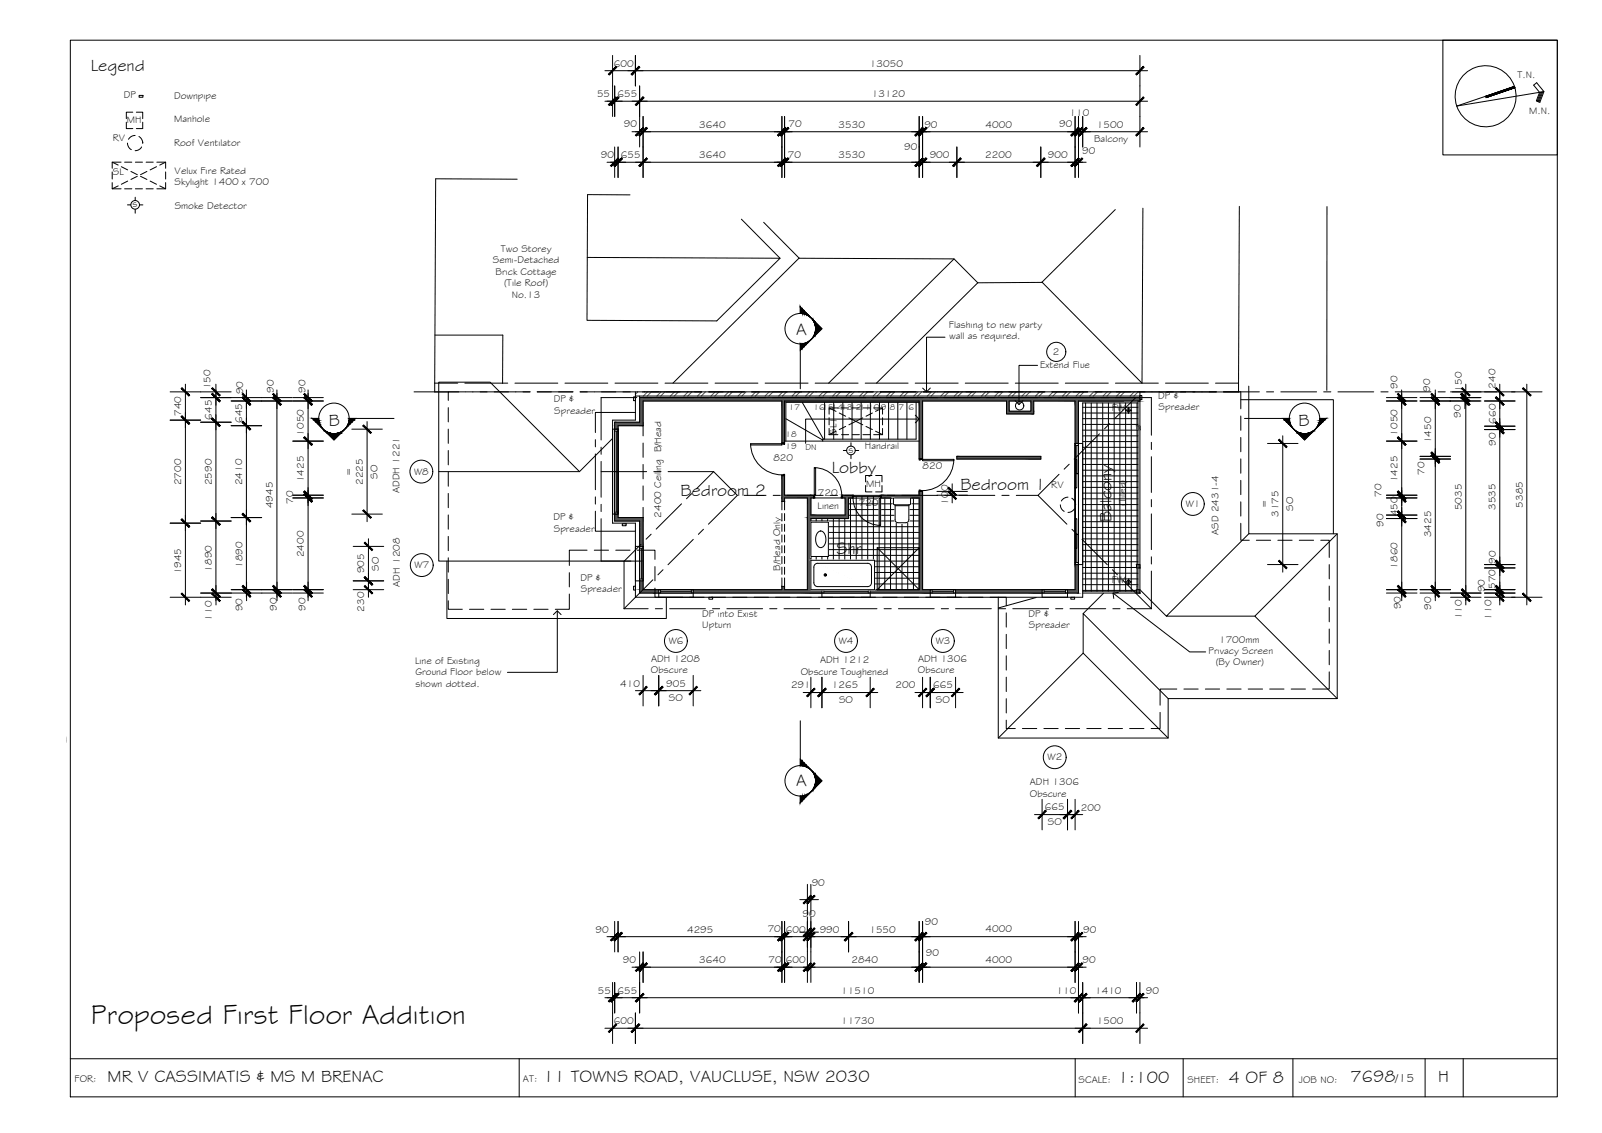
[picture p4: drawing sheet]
<svg xmlns="http://www.w3.org/2000/svg" width="420mm" height="297mm" viewBox="0 0 420 297" stroke-linecap="round" stroke-linejoin="round" font-family="sans-serif">
<defs><g id="words">
<text font-size="7.5" x="23.9" y="268.4">Proposed First Floor Addition</text>
<g font-size="4.5">
<text x="23.8" y="18.5">Legend</text>
<text x="208.8" y="87.9">A</text>
<text x="86.3" y="111.6">B</text>
<text x="340.6" y="111.6">B</text>
<text x="218.2" y="124.1">Lobby</text>
<text x="178.5" y="130">Bedroom 2</text>
<text x="251.9" y="128.4">Bedroom 1</text>
<text x="291.5" y="136.9" transform="rotate(-90 291.5 136.9)">Balcony</text>
<text x="219.4" y="145.3">Shr</text>
<text x="208.8" y="206.2">A</text>
<text x="28.2" y="283.6">MR V CASSIMATIS &amp; MS M BRENAC</text>
<text x="142.4" y="283.6">11 TOWNS ROAD, VAUCLUSE, NSW 2030</text>
<text x="293.2" y="283.9">1:100</text>
<text x="322.3" y="283.9">4 OF 8</text>
<text x="354.2" y="283.8">7698</text>
<text x="377.2" y="283.7">H</text>
</g>
<text font-size="3.2" x="366" y="283.8">/15</text>
<g font-size="2.6">
<text x="161" y="17.5">600</text>
<text x="228.1" y="17.5">13050</text>
<text x="398" y="20.5">T.N.</text>
<text x="32.5" y="25.7">DP</text>
<text x="45.7" y="26">Downpipe</text>
<text x="156.6" y="25.5">55</text>
<text x="161.9" y="25.5">655</text>
<text x="228.7" y="25.5">13120</text>
<text x="401.1" y="30">M.N.</text>
<text x="33.3" y="32.3">MH</text>
<text x="45.7" y="32">Manhole</text>
<text x="163.6" y="33.2">90</text>
<text x="183.4" y="33.5">3640</text>
<text x="206.8" y="33.4">70</text>
<text x="219.9" y="33.5">3530</text>
<text x="242.4" y="33.5">90</text>
<text x="258.5" y="33.5">4000</text>
<text x="277.8" y="33.3">90</text>
<text x="280.5" y="30.5">110</text>
<text x="287.7" y="33.5">1500</text>
<text x="29.6" y="37.1">RV</text>
<text x="45.7" y="38.4">Roof Ventilator</text>
<text x="157.6" y="41.5">90</text>
<text x="162.8" y="41.5">655</text>
<text x="183.4" y="41.5">3640</text>
<text x="206.6" y="41.4">70</text>
<text x="219.9" y="41.5">3530</text>
<text x="237.1" y="39.4">90</text>
<text x="243.8" y="41.5">900</text>
<text x="258.4" y="41.5">2200</text>
<text x="274.8" y="41.5">900</text>
<text x="283.8" y="40.5">90</text>
<text x="287" y="37.3">Balcony</text>
<text x="29.6" y="45.9">SL</text>
<text x="45.8" y="45.6">Velux Fire Rated</text>
<text x="45.8" y="48.5">Skylight 1400 x 700</text>
<text x="34.8" y="54.2">s</text>
<text x="45.8" y="54.7">Smoke Detector</text>
<text x="129.3" y="69.1">Semi-Detached</text>
<text x="131.3" y="66.1">Two Storey</text>
<text x="130" y="72.1">Brick Cottage</text>
<text x="132.2" y="75.1">(Tile Roof)</text>
<text x="134.2" y="78.1">No.13</text>
<text x="248.9" y="86">Flashing to new party</text>
<text x="248.9" y="88.9">wall as required.</text>
<text x="276.2" y="93.1">2</text>
<text x="272.8" y="96.4">Extend Flue</text>
<text x="366.6" y="102" transform="rotate(-90 366.6 102)">90</text>
<text x="392.3" y="101.9" transform="rotate(-90 392.3 101.9)">240</text>
<text x="55.2" y="102" transform="rotate(-90 55.2 102)">150</text>
<text x="63.8" y="103.3" transform="rotate(-90 63.8 103.3)">90</text>
<text x="71.8" y="102.9" transform="rotate(-90 71.8 102.9)">90</text>
<text x="80.1" y="102.9" transform="rotate(-90 80.1 102.9)">90</text>
<text x="145.2" y="105.5">DP &amp;</text>
<text x="291.6" y="107.9">FW</text>
<text x="303.7" y="104.5">DP &amp;</text>
<text x="303.9" y="107.5">Spreader</text>
<text x="375.1" y="102.7" transform="rotate(-90 375.1 102.7)">90</text>
<text x="383.4" y="102.7" transform="rotate(-90 383.4 102.7)">150</text>
<text x="47.5" y="109.1" transform="rotate(-90 47.5 109.1)">740</text>
<text x="55.5" y="110" transform="rotate(-90 55.5 110)">645</text>
<text x="63.5" y="110.9" transform="rotate(-90 63.5 110.9)">645</text>
<text x="145.4" y="108.4">Spreader</text>
<text x="383.1" y="109.6" transform="rotate(-90 383.1 109.6)">90</text>
<text x="392.3" y="111.1" transform="rotate(-90 392.3 111.1)">660</text>
<text x="79.7" y="114.2" transform="rotate(-90 79.7 114.2)">1050</text>
<text x="219.4" y="114" transform="rotate(-90 219.4 114)">SL1</text>
<text x="222.5" y="118.6">s</text>
<text x="226.8" y="117.7">Handrail</text>
<text x="366.6" y="114.2" transform="rotate(-90 366.6 114.2)">1050</text>
<text x="375.4" y="116.2" transform="rotate(-90 375.4 116.2)">1450</text>
<text x="392.3" y="116.9" transform="rotate(-90 392.3 116.9)">90</text>
<text x="92.3" y="124.7" transform="rotate(-90 92.3 124.7)">=</text>
<text x="99" y="125.5" transform="rotate(-90 99 125.5)">SO</text>
<text x="108.6" y="124.5">W8</text>
<text x="202.8" y="120.8">820</text>
<text x="242" y="123">820</text>
<text x="373.6" y="124.5" transform="rotate(-90 373.6 124.5)">70</text>
<text x="47.5" y="127.2" transform="rotate(-90 47.5 127.2)">2700</text>
<text x="55.5" y="127.2" transform="rotate(-90 55.5 127.2)">2590</text>
<text x="63.5" y="127.2" transform="rotate(-90 63.5 127.2)">2410</text>
<text x="79.7" y="126.5" transform="rotate(-90 79.7 126.5)">1425</text>
<text x="95.2" y="127.1" transform="rotate(-90 95.2 127.1)">2225</text>
<text x="104.8" y="129.3" transform="rotate(-90 104.8 129.3)">ADDH 1221</text>
<text x="214.5" y="130">720</text>
<text x="227.2" y="127.6">MH</text>
<text x="275.7" y="127.8">RV</text>
<text x="362.4" y="130.2" transform="rotate(-90 362.4 130.2)">70</text>
<text x="366.6" y="126.5" transform="rotate(-90 366.6 126.5)">1425</text>
<text x="71.6" y="133.2" transform="rotate(-90 71.6 133.2)">4945</text>
<text x="76.9" y="132.1" transform="rotate(-90 76.9 132.1)">70</text>
<text x="145.1" y="136.5">DP &amp;</text>
<text x="173.4" y="135.7" transform="rotate(-90 173.4 135.7)">2400 Ceiling B/Head</text>
<text x="214.4" y="133.5">Linen</text>
<text x="225.2" y="132.6">720</text>
<text x="248.7" y="132.3" transform="rotate(-90 248.7 132.3)">100</text>
<text x="295.2" y="132.6" transform="rotate(-90 295.2 132.6)">(Tiled)</text>
<text x="311" y="132.9">W1</text>
<text x="332.4" y="133.2" transform="rotate(-90 332.4 133.2)">=</text>
<text x="335.3" y="135.5" transform="rotate(-90 335.3 135.5)">3175</text>
<text x="339.2" y="134" transform="rotate(-90 339.2 134)">SO</text>
<text x="366.6" y="135.4" transform="rotate(-90 366.6 135.4)">450</text>
<text x="383.4" y="133.8" transform="rotate(-90 383.4 133.8)">5035</text>
<text x="392.3" y="133.7" transform="rotate(-90 392.3 133.7)">3535</text>
<text x="399.4" y="133.1" transform="rotate(-90 399.4 133.1)">5385</text>
<text x="145.3" y="139.4">Spreader</text>
<text x="319.6" y="140.2" transform="rotate(-90 319.6 140.2)">ASD 2431-4</text>
<text x="362.8" y="138" transform="rotate(-90 362.8 138)">90</text>
<text x="375.4" y="140.9" transform="rotate(-90 375.4 140.9)">3425</text>
<text x="55.6" y="149.9" transform="rotate(-90 55.6 149.9)">1890</text>
<text x="63.6" y="148.9" transform="rotate(-90 63.6 148.9)">1890</text>
<text x="79.7" y="146.1" transform="rotate(-90 79.7 146.1)">2400</text>
<text x="99.4" y="149.6" transform="rotate(-90 99.4 149.6)">SO</text>
<text x="108.7" y="149">W7</text>
<text x="204.6" y="149.7" transform="rotate(-90 204.6 149.7)">B/Head Only</text>
<text x="366.6" y="149.1" transform="rotate(-90 366.6 149.1)">1860</text>
<text x="392.3" y="147.8" transform="rotate(-90 392.3 147.8)">90</text>
<text x="47.5" y="150.6" transform="rotate(-90 47.5 150.6)">1945</text>
<text x="95.6" y="150.3" transform="rotate(-90 95.6 150.3)">905</text>
<text x="104.9" y="153.8" transform="rotate(-90 104.9 153.8)">ADH 1208</text>
<text x="152.2" y="152.3">DP &amp;</text>
<text x="152.3" y="155.2">Spreader</text>
<text x="291.6" y="152.9">FW</text>
<text x="389.4" y="155.3" transform="rotate(-90 389.4 155.3)">90</text>
<text x="392.2" y="154.4" transform="rotate(-90 392.2 154.4)">570</text>
<text x="63.6" y="160.3" transform="rotate(-90 63.6 160.3)">90</text>
<text x="72.6" y="160.1" transform="rotate(-90 72.6 160.1)">90</text>
<text x="80.2" y="160.1" transform="rotate(-90 80.2 160.1)">90</text>
<text x="95.6" y="160.4" transform="rotate(-90 95.6 160.4)">230</text>
<text x="184.2" y="161.7">DP into Exist</text>
<text x="269.7" y="161.7">DP &amp;</text>
<text x="367.4" y="159.7" transform="rotate(-90 367.4 159.7)">90</text>
<text x="375.4" y="159.8" transform="rotate(-90 375.4 159.8)">90</text>
<text x="55.6" y="162.7" transform="rotate(-90 55.6 162.7)">110</text>
<text x="184.2" y="164.6">Upturn</text>
<text x="269.9" y="164.7">Spreader</text>
<text x="383.4" y="162.3" transform="rotate(-90 383.4 162.3)">110</text>
<text x="391.2" y="162.4" transform="rotate(-90 391.2 162.4)">110</text>
<text x="170.8" y="173.6">ADH 1208</text>
<text x="175.4" y="168.9">W6</text>
<text x="215.1" y="173.9">ADH 1212</text>
<text x="220" y="168.9">W4</text>
<text x="240.8" y="173.5">ADH 1306</text>
<text x="245.4" y="168.9">W3</text>
<text x="317" y="171.5">Privacy Screen</text>
<text x="319.7" y="168.6">1700mm</text>
<text x="108.9" y="174.2">Line of Existing</text>
<text x="109" y="177.1">Ground Floor below</text>
<text x="162.7" y="180">410</text>
<text x="170.7" y="176.5">Obscure</text>
<text x="174.7" y="180">905</text>
<text x="210" y="176.9">Obscure Toughened</text>
<text x="240.7" y="176.4">Obscure</text>
<text x="318.9" y="174.5">(By Owner)</text>
<text x="109" y="180">shown dotted.</text>
<text x="175.5" y="183.8">SO</text>
<text x="207.5" y="180.5">291</text>
<text x="218.2" y="180.5">1265</text>
<text x="220.1" y="184.3">SO</text>
<text x="234.9" y="180.5">200</text>
<text x="244.7" y="180.5">665</text>
<text x="245.5" y="184.3">SO</text>
<text x="0" y="194.3">ector - Existing</text>
<text x="274.8" y="199.3">W2</text>
<text x="270.1" y="208.9">Obscure</text>
<text x="270.1" y="205.9">ADH 1306</text>
<text x="274.1" y="212.5">665</text>
<text x="283.5" y="212.5">200</text>
<text x="274.8" y="216.3">SO</text>
<text x="212.9" y="232.4">90</text>
<text x="156.2" y="244.5">90</text>
<text x="180.2" y="244.5">4295</text>
<text x="201.3" y="244.4">70</text>
<text x="206.1" y="244.5">600</text>
<text x="210.4" y="240.4">90</text>
<text x="215" y="244.5">990</text>
<text x="228" y="244.5">1550</text>
<text x="242.6" y="242.6">90</text>
<text x="258.5" y="244.5">4000</text>
<text x="284.1" y="244.5">90</text>
<text x="242.8" y="250.7">90</text>
<text x="163.4" y="252.5">90</text>
<text x="183.4" y="252.5">3640</text>
<text x="201.6" y="252.4">70</text>
<text x="206.1" y="252.5">600</text>
<text x="223.3" y="252.5">2840</text>
<text x="258.5" y="252.5">4000</text>
<text x="283.9" y="252.5">90</text>
<text x="156.8" y="260.5">55</text>
<text x="161.9" y="260.5">655</text>
<text x="220.6" y="260.5">11510</text>
<text x="277.1" y="260.5">110</text>
<text x="287.2" y="260.5">1410</text>
<text x="300.6" y="260.5">90</text>
<text x="161" y="268.5">600</text>
<text x="220.6" y="268.4">11730</text>
<text x="287.7" y="268.5">1500</text>
<text x="19.6" y="283.8">FOR:</text>
<text x="137.2" y="283.6">AT:</text>
<text x="282.9" y="283.9">SCALE:</text>
<text x="311.5" y="283.9">SHEET:</text>
<text x="340.7" y="283.9">JOB NO:</text>
</g>
<g font-size="2.2">
<text x="206.9" y="107.5">17</text>
<text x="213.4" y="107.5">16151413121110</text>
<text x="231" y="107.5">9</text>
<text x="233.4" y="107.5">8</text>
<text x="235.6" y="107.5">7</text>
<text x="238.3" y="107.5">6</text>
<text x="206" y="117.8">19</text>
<text x="206" y="114.4">18</text>
<text x="211.2" y="118.1">DN</text>
</g>
</g></defs>
<!-- layer: TILES -->
<g fill="none" stroke="#000" stroke-width=".26">
<path d="M284 106.8h14.5M284 108.3h14.5M284 109.8h14.5M284 111.3h14.5M284 112.8h14.5M284 114.3h14.5M284 115.8h14.5M284 117.3h14.5M284 118.8h14.5M284.7 105.6v49.4M286.2 105.6v49.4M287.7 105.6v49.4"/>
<path d="M289.2 105.6v49.4M290.7 105.6v48.6M292.2 105.6v47.1M293.7 105.6v45.6M295.2 105.6v49.4M296.7 105.6v49.4M298.2 105.6v6.1M298.2 112.6v35.4M212.7 136.6h28.4M212.7 138.1h28.4M212.7 139.6h28.4M214.1 135.9v18.7"/>
<path d="M215.6 135.9v18.7M217.1 135.9v18.7M218.6 135.9v18.7M220.1 135.9v18.7M221.6 135.9v18.7M222.6 130.6h18.5M222.6 132.1h18.5M222.6 133.6h18.5M222.6 135.1h18.5M223.1 130.5v24.1M223.9 130.2h6.9M224.6 130.2v24.4"/>
<path d="M226.1 130.2v24.4M227.6 130.2v24.4M229.1 130.2v24.4M230.6 130.2v24.4M232.1 130.5v24.1M233.6 130.5v24.1M235.1 130.5v24.1M236.6 130.5v24.1M238.1 130.5v24.1M239.6 130.5v24.1M284 120.3h14.5M284 121.8h14.5"/>
<path d="M284 123.3h14.5M284 124.8h14.5M284 126.3h14.5M284 127.8h14.5M284 129.3h14.5M284 130.8h14.5M284 132.3h14.5M284 133.8h14.5M284 135.3h14.5M284 136.8h14.5M284 138.3h14.5M284 139.8h14.5"/>
<path d="M212.7 141.1h28.4M212.7 142.6h28.4M212.7 144.1h28.4M212.7 145.6h28.4M212.7 147.1h28.4M212.7 148.6h28.4M212.7 150.1h28.4M212.7 151.6h28.4M212.7 153.1h28.4M283.9 154.8h6.2M284 141.3h14.5M284 142.8h14.5"/>
<path d="M284 144.3h14.5M284 145.8h14.5M284 147.3h14.5M284 148.8h14.1M284 150.3h14.5M284 151.8h14.5M284 153.3h7.6M290.2 154.8h7.9M290.7 154.3v.7M291.7 153.3h6.8M292.2 152.8v2.2M293.7 151.2v3.8"/>
<path d="M298.2 148.9v5.7"/>
</g>
<!-- layer: 0.13 -->
<g fill="none" stroke="#000" stroke-width=".26">
<path d="M168.7 111.6v2.7M168.7 116.2v3.7M196.9 116.3a8.2 8.2 0 0 0 8.2 8.2M168.7 121.8v3.7M168.7 127.4v3.7M168.7 133v2.7M205.1 131.4v2.3M205.1 134.6v1.9M205.1 137.4v1.9M205.8 131.4v2.3M205.8 134.6v1.9M205.8 137.4v1.9"/>
<path d="M213.4 130.5h7.6M213.5 122.6a7.2 7.2 0 0 1 7.3 7.2M223.7 130.5a7.2 7.2 0 0 0 7.2 7.2M250.2 120.4a8.2 8.2 0 0 1-8.2 8.2M205.1 140.2v1.9M205.1 143.1v1.8M205.1 145.9v1.9M205.1 148.7v1.9M205.1 151.5v2.2M205.8 140.2v1.9M205.8 143.1v1.8M205.8 145.9v1.9"/>
<path d="M205.8 148.7v1.9M205.8 151.5v2.2"/>
</g>
<!-- layer: HATCH -->
<g fill="#545454" stroke="#545454" stroke-width=".26">
<path d="M205.1 105.1h.7v11z"/>
<path d="M167.8 135.7h.9z"/>
<path d="M167.8 135.7h.9v7.5z"/>
<path d="M298.1 111.7l.9 .9v-.9zM298.1 111.7l.9 .9h-.9z"/>
<path d="M294.7 104.2l4.3 .9v-.9zM294.7 104.2l4.3 .9h-4.3z"/>
<path d="M167.8 104.2l126.9 .9v-.9zM167.8 104.2l126.9 .9h-126.9z"/>
<path d="M205.1 105.1h36zM205.1 105.1h.7z"/>
<path d="M270.4 105.1l.7 2.7v-2.7zM270.4 105.1l.7 2.7h-.7z"/>
<path d="M264 105.1l.7 2.7v-2.7zM264 105.1l.7 2.7h-.7z"/>
<path d="M264 107.8l7.1 .7v-.7zM264 107.8l7.1 .7h-7.1z"/>
<path d="M167.8 105.1l.9 6.5v-6.5zM167.8 105.1l.9 6.5h-.9z"/>
<path d="M205.1 116.1h.7zM205.1 105.1l.7 11h-.7z"/>
<path d="M282 105.1l.9 11.2v-11.2zM282 105.1l.9 11.2h-.9z"/>
<path d="M241.1 105.1l.9 15.1v-15.1zM241.1 105.1l.9 15.1h-.9z"/>
<path d="M205.1 124.7l.7 5.1v-5.1zM205.1 124.7l.7 5.1h-.7z"/>
<path d="M231.2 129.8l9.9 .7v-.7zM231.2 129.8l9.9 .7h-9.9z"/>
<path d="M221 129.8l2.6 .7v-.7zM221 129.8l2.6 .7h-2.6z"/>
<path d="M212.7 129.8l.7 .7v-.7zM212.7 129.8l.7 .7h-.7z"/>
<path d="M205.1 129.8l7.6 .7v-.7zM205.1 129.8l7.6 .7h-7.6z"/>
<path d="M205.1 130.5l.7 .9v-.9zM205.1 130.5l.7 .9h-.7z"/>
<path d="M221.7 130.5l.9 4.5v-4.5zM221.7 130.5l.9 4.5h-.9z"/>
<path d="M212.7 135l9.9 .7v-.7zM212.7 135l9.9 .7h-9.9z"/>
<path d="M211.8 130.5l.9 5.2v-5.2zM211.8 130.5l.9 5.2h-.9z"/>
<path d="M212.7 135.7h9.9zM212.7 135.7h9.9z"/>
<path d="M211.8 135.7h.9zM211.8 135.7h.9z"/>
<path d="M212.7 135.7l9.9 .2v-.2zM212.7 135.7l9.9 .2h-9.9z"/>
<path d="M211.8 135.7l.9 .2v-.2zM211.8 135.7l.9 .2h-.9z"/>
<path d="M167.8 143.2h.9zM167.8 135.7l.9 7.5h-.9z"/>
<path d="M282 148l.9 6.6v-6.6zM282 148l.9 6.6h-.9z"/>
<path d="M241.1 128.8l.9 25.8v-25.8zM241.1 128.8l.9 25.8h-.9z"/>
<path d="M211.8 135.9l.9 18.7v-18.7zM211.8 135.9l.9 18.7h-.9z"/>
<path d="M205.1 153.7l.7 .9v-.9zM205.1 153.7l.7 .9h-.7z"/>
<path d="M167.8 152.3l.9 2.3v-2.3zM167.8 152.3l.9 2.3h-.9z"/>
<path d="M280 154.6l2.9 .9v-.9zM280 154.6l2.9 .9h-2.9z"/>
<path d="M250.6 154.6l22.7 .9v-.9zM250.6 154.6l22.7 .9h-22.7z"/>
<path d="M228.2 154.6l15.8 .9v-.9zM228.2 154.6l15.8 .9h-15.8z"/>
<path d="M181.8 154.6l33.8 .9v-.9zM181.8 154.6l33.8 .9h-33.8z"/>
<path d="M171.8 154.6l1 .9v-.9zM171.8 154.6l1 .9h-1z"/>
<path d="M167.8 154.6l4 .9v-.9zM167.8 154.6l4 .9h-4z"/>
<path d="M161.2 110.7l7.5 .9v-.9zM161.2 110.7l7.5 .9h-7.5z"/>
<path d="M161.2 111.6l.9 .9v-.9zM161.2 111.6l.9 .9h-.9z"/>
<path d="M161.2 134.8l.9 .9v-.9zM161.2 134.8l.9 .9h-.9z"/>
<path d="M161.2 135.7l7.5 .9v-.9zM161.2 135.7l7.5 .9h-7.5z"/>
<path d="M251 119.6l22 .7v-.7zM251 119.6l22 .7h-22z"/>
<path d="M298.1 154.6l.9 .9v-.9zM298.1 154.6l.9 .9h-.9z"/>
<path d="M298.1 148l.9 .9v-.9zM298.1 148l.9 .9h-.9z"/>
</g>
<!-- layer: MASK -->
<g fill="#fff" stroke="#fff" stroke-width=".26">
<path d="M235.4 137h2.3z"/>
<path d="M212.7 146.9h16.7z"/>
<path d="M212.7 146.9h16.7v7.7z"/>
<path d="M196.9 116.7h8.2v-.4zM196.9 116.3h8.2l-8.2 .4z"/>
<path d="M242 120.4v.4l8.2-.4zM242 120.8l8.2-.4v.4z"/>
<path d="M212.7 136.9v9l4.6-9zM217.3 136.9v9h-4.6z"/>
<path d="M235.4 137h2.2zM235.4 137h2.3zM235.4 137h2.4z"/>
<path d="M235.3 137h2.5zM235.3 137h2.6z"/>
<path d="M235.2 137h2.7zM235.2 137h2.7z"/>
<path d="M235.1 136.9l2.8 .1zM235.1 136.9h2.9z"/>
<path d="M235.1 136.9h2.9zM235.1 136.9h2.9z"/>
<path d="M235 136.9h3zM235 136.9h3.1z"/>
<path d="M235 136.8l3.1 .1zM235 136.8h3.2z"/>
<path d="M234.9 136.8h3.3zM234.9 136.8h3.3z"/>
<path d="M234.9 136.7l3.3 .1zM234.9 136.7h3.3z"/>
<path d="M234.9 136.7h3.3zM234.9 136.7h3.4z"/>
<path d="M234.8 136.6l3.5 .1zM234.8 136.6h3.5z"/>
<path d="M234.8 136.5l3.5 .1zM234.8 136.5h3.5z"/>
<path d="M234.8 136.4l3.5 .1zM234.8 136.4h3.5z"/>
<path d="M234.8 136.4h3.5zM234.8 136.4h3.5z"/>
<path d="M234.8 136.3l3.5 .1zM234.8 136.3h3.6z"/>
<path d="M234.8 132.3v4h3.6zM234.8 132.3h3.6v4z"/>
<path d="M234.5 132.3h4.1zM234.5 132.3h4.1z"/>
<path d="M234.5 132.3h4.1zM234.5 132.3h4.2z"/>
<path d="M234.4 132.3h4.3zM234.4 132.3h4.3z"/>
<path d="M234.4 132.3h4.3zM234.4 132.3h4.3z"/>
<path d="M234.4 132.2l4.3 .1zM234.4 132.2h4.4z"/>
<path d="M234.3 132.2h4.5zM234.3 132.2h4.5z"/>
<path d="M234.3 132.1l4.5 .1zM234.3 132.1h4.5z"/>
<path d="M234.3 132.1h4.5zM234.3 132.1h4.5z"/>
<path d="M234.3 130.5v1.6h4.5zM234.3 130.5h4.5v1.6z"/>
<path d="M230.6 130.5l.4 7.2v-7.2zM230.6 130.5l.4 7.2h-.4z"/>
<path d="M213.9 122.6v7.2h-.3zM213.6 122.6v7.2l.3-7.2z"/>
<path d="M212.7 154.6h16.7zM212.7 146.9l16.7 7.7h-16.7z"/>
</g>
<path d="M196.9 116.3h8.2v.4h-8.2zM212.7 136.9h4.6v9h-4.6zM213.6 122.6h.3v7.2h-.3zM230.6 130.5h.4v7.2h-.4zM234.3 132.1v-1.6h4.5v1.6M234.3 132.1l.3 .2M234.6 132.3h.2v4M234.7 136.3a.75 .75 0 0 0 .8 .7h2.1a.79 .79 0 0 0 .8-.7M238.8 132.1l-.1 .2h-.3v4M242 120.4h8.2v.4h-8.2zM212.7 146.9h16.7v7.7h-16.7z" fill="none" stroke="#fff" stroke-width=".26"/>
<!-- layer: DOORS -->
<path d="M196.9 116.3h8.2v.4h-8.2zM205.1 116.1h.7v.4l-.7-.2zM205.1 124.5l.7-.1v.3h-.7zM213.4 129.8h.2l.1 .7h-.3zM213.6 122.6h.3v7.2h-.3zM220.8 129.8h.2v.7h-.4zM223.6 129.8h.3l-.1 .7h-.2zM230.6 130.5h.4v7.2h-.4zM230.8 129.8h.4v.7h-.2zM241.1 120.2h.9v.2l-.9 .2zM241.1 128.5l.9 .1v.2h-.9zM242 120.4h8.2v.4h-8.2z" fill="none" stroke="#000" stroke-width=".26"/>
<!-- layer: NEWWORK -->
<g fill="none" stroke="#000" stroke-width=".26">
<path d="M160.7 112.5h1.4M166.7 103.8h132.3M167.8 103.8v6.9h-6.6v25.9h6.6v18.9h115.1v-50.4h16.1M167.8 104.2h131.2M168.5 102.7h130.5v51.9M205.1 116.1h.7M205.1 116.7v-11.6h-36.4v6.5h-6.6v24.1h6.6v18.9h36.4v-.9h.7v.9h6v-24.1h-6v.9h-.7v-6.9M205.8 116.5v-11.4h35.3v15.1h.9v-15.1h22v3.4h7.1v-3.4h10.9v49.5h-40v-25.8h-.9v1h-9.9v.7h9.9v24.1h-28.4v-18.7h9.9v-5.4h1v-.7h-2.6v.7h.7v4.5h-9v-4.5h.7v-.7h-7.6v-5.4M251 119.6h22v.7h-22zM264.7 105.1h5.7v2.7h-5.7zM282 116.3h.9M298.1 111.7h.9v.9h-.9z"/>
<path d="M298.5 105.1v6.6M298.5 112.6v35.4M160.7 134.8h1.4M205.1 124.7h.7M166.7 152.3h2M166.7 143.2h2M172.8 154.6v2M181.8 154.6v2M215.6 154.6v2M228.2 154.6v2M244 154.6v2M250.6 154.6v2"/>
<path d="M273.3 154.6v2M280 154.6v2M282 148h.9M298.1 154.6h.9v.9h-.9zM298.1 148h.9v.9h-.9zM298.1 155.5h.9M298.5 148.9v5.7"/>
</g>
<!-- layer: BORDER -->
<g fill="none" stroke="#000" stroke-width=".26">
<path d="M18.4 10.5h390v277.1h-390zM378.4 10.5h30v30.1h-30zM397.2 22.7l-15.1 5.1 22.8-3.8-1.9-2.3-.8 .6 1.6 1.9-.9 2.3 1 .3 1-2.8M397.3 23l-7.6 2.6M404.1 24.1l-.9 2.5M404.4 24.1l-1 2.6M404.6 24.1l-1 2.6M18.4 277.6h390M136.2 277.6v10M282 277.6v10M310.3 277.6v10M339.1 277.6v10"/>
<path d="M373.8 277.6v10M383.8 277.6v10"/>
<circle cx="389.6" cy="25.2" r="8"/>
</g>
<!-- layer: SECTION POINT -->
<g fill="#000" stroke="#000" stroke-width=".26">
<path d="M212.3 89.3l.4-.3zM212.3 82.9l.4 .4zM213.1 88.6l-.4 .4zM213.1 83.7l.3 .6zM213.9 84.5l1.7 1.7-1.7 1.6zM84.4 112.1l.4 .4zM85.1 112.9l.6 .3zM85.9 113.7h3.4l-1.7 1.7zM90 112.9l.4-.4zM90.8 112.1l-.4 .4zM338.9 112.1l.4 .4zM339.3 112.5l.5 .4z"/>
<path d="M340.5 113.7h3.3l-1.7 1.7zM344.1 113.2l.5-.3zM345.3 112.1l-.3 .4zM212.3 201.5l.4 .4zM212.3 207.9l.4-.3zM212.7 201.9l.4 .4zM213.4 206.6l-.3 .6zM213.9 203.1l1.7 1.6-1.7 1.7z"/>
<path d="M209.9 80.5l.5 .5v1.2zM209.9 80.5v1.7h.5z"/>
<path d="M209.9 90.2l.5-.1v1.2zM209.9 90.2v1.6l.5-.5z"/>
<path d="M210.4 81l.5 .5v.8zM210.4 81v1.2l.5 .1z"/>
<path d="M210.4 90.1l.5-.1v.8zM210.4 90.1v1.2l.5-.5z"/>
<path d="M210.9 81.5l.5 .6v.4zM210.9 81.5v.8l.5 .2z"/>
<path d="M210.9 90l.5-.1v.4zM210.9 90v.8l.5-.5z"/>
<path d="M211.4 82.1l.5 .6zM211.4 82.1v.4l.5 .2z"/>
<path d="M211.4 89.9l.5-.3v.2zM211.4 89.9v.4l.5-.5z"/>
<path d="M211.9 82.5l.4 .5zM211.9 82.5l.4 .5z"/>
<path d="M211.9 89.6l.4-.3zM211.9 89.6v.2l.4-.4z"/>
<path d="M213.1 83.7l.3 .6zM212.7 83.3l.4 .5z"/>
<path d="M213.4 88.1l-.3 .5zM213.1 88.6l.3-.3z"/>
<path d="M213.4 84l.2 .3v.5zM213.4 84l.2 .8z"/>
<path d="M213.6 87.6v.5h-.2zM213.4 88.1v.2l.2-.2z"/>
<path d="M213.6 84.3l.2 .1v.9zM213.6 84.3l.2 1z"/>
<path d="M213.8 87v.9l-.2-.3zM213.6 87.6v.5l.2-.2z"/>
<path d="M213.8 84.4l.1 1.5zM213.8 84.4l.1 1.5z"/>
<path d="M213.9 86.5v1.3zM213.8 87v.9z"/>
<path d="M81.9 109.7l.6 .5h1.1zM81.9 109.7h1.7v.5z"/>
<path d="M82.5 110.2l.5 .5h.7zM82.5 110.2h1.1l.1 .5z"/>
<path d="M83 110.7l.5 .5h.4zM83 110.7h.7l.2 .5z"/>
<path d="M83.5 111.2l.6 .5zM83.5 111.2h.4l.2 .5z"/>
<path d="M83.9 111.7l.5 .4zM83.9 111.7l.5 .4z"/>
<path d="M85.5 113.2l.2 .2h.5zM85.5 113.2l.7 .2z"/>
<path d="M85.1 112.9l.6 .3zM84.8 112.5l.4 .4z"/>
<path d="M85.7 113.4l1 .2zM85.7 113.4l1 .2z"/>
<path d="M85.9 113.6l1.4 .1zM85.9 113.6l1.4 .1z"/>
<path d="M87.9 113.7h1.4zM88.4 113.6h1z"/>
<path d="M88.4 113.6h1l-.4-.2zM89 113.4h.5l-.1 .2z"/>
<path d="M89 113.4h.5v-.2zM89.5 113.2h.2l-.2 .2z"/>
<path d="M89.5 113.2l.5-.3zM90 112.9l-.3 .3z"/>
<path d="M91.1 111.7l-.3 .4zM91.1 111.7h.2l-.5 .4z"/>
<path d="M91.3 111.2l-.2 .5h.2zM91.3 111.2h.4l-.4 .5z"/>
<path d="M91.5 110.7l-.2 .5h.4zM91.5 110.7h.7l-.5 .5z"/>
<path d="M91.6 110.2l-.1 .5h.7zM91.6 110.2h1.1l-.5 .5z"/>
<path d="M91.6 109.7v.5h1.1zM91.6 109.7h1.6l-.5 .5z"/>
<path d="M337 110.2l1.1-.5 .1 .5zM336.5 109.7l.5 .5 1.1-.5z"/>
<path d="M337.5 110.7l.7-.5 .1 .5zM337 110.2l.5 .5 .7-.5z"/>
<path d="M338.3 110.7l.2 .5h-.5zM337.5 110.7l.5 .5 .3-.5z"/>
<path d="M338.5 111.2l.2 .5h-.2zM338 111.2l.5 .5v-.5z"/>
<path d="M338.7 111.7l.3 .4zM338.5 111.7l.4 .4-.2-.4z"/>
<path d="M339.8 112.9l.4 .3zM339.7 112.9l.3 .3z"/>
<path d="M340.2 113.2l.5 .2h-.5zM340 113.2l.2 .2v-.2z"/>
<path d="M340.4 113.6l.3-.2 .6 .2zM340.2 113.4l.2 .2 .3-.2z"/>
<path d="M340.5 113.7h1.4zM340.4 113.6h.9z"/>
<path d="M342.4 113.7l1.5-.1zM342.4 113.7l1.5-.1z"/>
<path d="M343 113.6l1.1-.2zM343 113.6l1.1-.2z"/>
<path d="M343.5 113.4l.8-.2-.2 .2zM343.5 113.4l.8-.2z"/>
<path d="M344.1 113.2l.5-.3zM344.5 112.9l.5-.4z"/>
<path d="M345.3 112.1l.5-.4zM345.6 111.7l-.3 .4 .5-.4z"/>
<path d="M345.6 111.7l.7-.5zM345.8 111.2l-.2 .5 .7-.5z"/>
<path d="M345.8 111.2l1-.5-.5 .5zM346 110.7l-.2 .5 1-.5z"/>
<path d="M346 110.7l1.3-.5-.5 .5zM346.1 110.2l-.1 .5 1.3-.5z"/>
<path d="M346.1 110.2l1.7-.5-.5 .5zM346.1 109.7v.5l1.7-.5z"/>
<path d="M210.4 208.7l-.5 1.7 .5-.5zM209.9 208.7h.5l-.5 1.7z"/>
<path d="M210.4 199.6l-.5 1.1 .5 .1zM209.9 199.1l.5 .5-.5 1.1z"/>
<path d="M210.9 208.6l-.5 1.3 .5-.5zM210.4 208.7l.5-.1-.5 1.3z"/>
<path d="M210.9 200.1l-.5 .7 .5 .1zM210.4 199.6l.5 .5-.5 .7z"/>
<path d="M211.4 208.4l-.5 1 .5-.6zM210.9 208.6l.5-.2-.5 1z"/>
<path d="M210.9 200.9l.5 .1v-.4zM210.9 200.1l.5 .5-.5 .3z"/>
<path d="M211.9 208.2l-.5 .6zM211.4 208.4l.5-.2-.5 .6z"/>
<path d="M211.4 201l.5 .3v-.2zM211.4 200.6l.5 .5-.5-.1z"/>
<path d="M212.3 207.9l-.4 .5zM211.9 208.2l.4-.3-.4 .5z"/>
<path d="M211.9 201.3l.4 .2zM211.9 201.1l.4 .4-.4-.2z"/>
<path d="M213.4 206.6l-.3 .6zM213.1 207.1l-.4 .5z"/>
<path d="M213.1 202.3l.3 .5zM213.1 202.3l.3 .3z"/>
<path d="M213.6 206.1l-.2 .8 .2-.3zM213.6 206.1l-.2 .8z"/>
<path d="M213.4 202.8l.2 .5v-.5zM213.4 202.6l.2 .2h-.2z"/>
<path d="M213.8 205.6l-.2 1 .2-.1zM213.8 205.6l-.2 1z"/>
<path d="M213.8 203l-.2 .3 .2 .6zM213.6 202.8l.2 .2-.2 .3z"/>
<path d="M213.9 205l-.1 1.5zM213.9 205l-.1 1.5z"/>
<path d="M213.9 203.1v1.3zM213.8 203v.9z"/>
</g>
<g fill="none" stroke="#000" stroke-width=".26">
<path d="M209.9 82.2v-1.7l5.7 5.7-5.7 5.6M209.9 90.2v11.7M83.6 109.7h-1.7l5.7 5.7 5.6-5.7M91.6 109.7h11.7M326.4 109.7h11.7M336.5 109.7l5.6 5.7 5.7-5.7h-1.7M209.9 199.1l5.7 5.6-5.7 5.7v-1.7M209.9 189v11.7"/>
<circle cx="209.9" cy="86.2" r="4"/>
<circle cx="87.6" cy="109.7" r="4"/>
<circle cx="342.1" cy="109.7" r="4"/>
<circle cx="209.9" cy="204.7" r="4"/>
</g>
<!-- layer: SERVICES -->
<g fill="none" stroke="#000" stroke-width=".26">
<path d="M33.1 32v1.7h1.7M33.4 37.5l.4 1.1 .6 .6M34.8 29.4h-1.7v1.7M35.4 35.5l-1.1 .3-.6 .7M35.8 29.4h1.6v1.7M36.4 35.8l.7 .6 .3 1.1M36.5 25h1v.5h-1zM37.2 38.5l-.7 .7-1.1 .3M37.4 37.5h.1M37.4 32v1.7h-1.6M29.4 47.9v1.6h2.4M29.4 42.5h2.4"/>
<path d="M29.4 45.1v1.8M31 43.3l-1.6-.8v1.6M31 48.7l-1.6 .8M31.8 43.7l1.7 .8M32.7 42.5h1.9M32.7 49.5h1.9M33.4 53.7h.9M33.5 47.5l-1.7 .8M34.3 45l1.7 .8M35.5 51.7v.9M35.5 54.9v1M35.5 42.5h1.9"/>
<path d="M35.5 49.5h1.9M36 46.2l-1.7 .8M36.6 53.7h.9M36.9 46.2l1.6 .8M38.3 42.5h1.9M38.3 49.5h1.9M38.5 45l-1.6 .8M39.4 47.5l1.6 .8M41 43.7l-1.6 .8M41.1 42.5h2.3v1.6M41.9 48.7l1.5 .8M43.4 47.9v1.6h-2.3"/>
<path d="M43.4 45.1v1.8M43.4 42.5l-1.5 .8M166.2 104h.5v1h-.5zM217.5 106.9v1.7M217.5 109.5v1.9M217.5 112.3v1.7M217.5 106.9h2.3M217.5 114h2.3M217.5 106.9l1.8 1M219.3 113l-1.8 1M220.1 108.3l1.7 .8M220.7 106.9h1.9"/>
<path d="M220.7 114h1.9M221.2 118.1h.9M221.8 111.8l-1.7 .8M222.6 109.6l1.9 .9 1.8-.9M222.6 111.4l1.9-.9 1.8 .9M223.2 116.1v.9M223.2 119.2v1.1M223.5 106.9h1.9M223.5 114h1.9M224.3 118.1h.9M226.3 106.9h1.9M226.3 114h1.9"/>
<path d="M227.1 111.8l1.7 .8M228.8 108.3l-1.7 .8M229.1 106.9h2.4M229.1 114h2.4M229.6 113l1.9 1M231.5 106.9v1.7M231.5 109.5v1.9M231.5 112.3v1.7M231.5 106.9l-1.9 1M295.2 107.6h1.6M296 106.8v1.6M299 103.7h.5v1h-.5z"/>
<path d="M163.2 137.3h1v.5h-1zM227 127.3v1.7h1.7M228.7 124.7h-1.7v1.6M229.6 124.7h1.7v1.6M231.3 127.3v1.7h-1.7M278.1 132.3l.3 1.1 .7 .7M280.1 130.3l-1.1 .4-.6 .7M281.1 130.6l.7 .6 .3 1.1M281.8 133.3l-.6 .7-1.1 .3M282.1 132.3h.1M166.2 153.7h.5v1h-.5zM185.9 156.6h1v.5h-1z"/>
<path d="M280.8 156.6h1v.5h-1zM295.2 152.6h1.6M296 151.7v1.7"/>
<circle cx="35.5" cy="53.7" r="1.13"/>
<circle cx="223.2" cy="118.1" r="1.13"/>
<circle cx="267.4" cy="106.4" r="1.09"/>
<circle cx="296" cy="107.6" r=".46"/>
<circle cx="296" cy="152.6" r=".46"/>
</g>
<!-- layer: ROOFPLAN EXIST. -->
<g fill="none" stroke="#000" stroke-width=".26">
<path d="M135.6 47l-21.3-.1-.3 53.5M165.2 51.1l-11.1-.1-.1 33 34 .1 16.6-16.4-50.6-.2M194.4 57.5l10.2 10.2M200.3 58.3l9.3 9.4-33.1 32.7M299.7 54.6l-.2 45.8-26.2-26.4 19.2-19.1M325 54.1l-.2 46.3M348 54.2v48.1M209.5 67.7l40.7 .2 6.2 6.2M250.2 67.9l-32.9 32.5M256.4 74.1l-26.5 26.3M273.4 74l-17 .1M114.1 87.9h17.8l-.1 12.6"/>
<path d="M160.7 114.9l-8.7 8.7M325.4 104.8h24.3v35.1M327.5 101.2v38.7h23.2v43.2h-44.3v10.4h-44.6v-36.9M115.1 123.6h36.9M152 123.6l-23.5-23.4h-13.4v46.9h53.4M327.5 139.9l-21.6 21.6h23.2M350.7 139.9l-21.6 21.6 21.6 21.6M117.2 147.1v15.1h57.6v-5.6M271.7 156.6l-9.9 2.8M289.4 155.5l-5.3 5.4M299 154.6l6.9 6.9M284.1 171.2v-10.3l22.3 22.2"/>
<path d="M261.8 193.5l22.3-22.3 22.3 22.3"/>
</g>
<!-- layer: HATCH -->
<g fill="none" stroke="#545454" stroke-width=".26">
<path d="M167.3 102.7l-.6 .7M169.8 102.7l-1.1 1.1M170.8 102.7l-1.1 1.1M173.4 102.7l-1.1 1.1M174.4 102.7l-1.1 1.1M176.9 102.7l-1.1 1.1M177.9 102.7l-1.1 1.1M180.5 102.7l-1.1 1.1M181.5 102.7l-1.1 1.1M184 102.7l-1.1 1.1M185 102.7l-1.1 1.1M187.6 102.7l-1.1 1.1"/>
<path d="M188.6 102.7l-1.1 1.1M191.1 102.7l-1.1 1.1M192.1 102.7l-1.1 1.1M194.7 102.7l-1.1 1.1M195.7 102.7l-1.2 1.1M198.2 102.7l-1.1 1.1M199.2 102.7l-1.1 1.1M201.7 102.7l-1.1 1.1M202.7 102.7l-1.1 1.1M205.3 102.7l-1.1 1.1M206.3 102.7l-1.1 1.1M208.8 102.7l-1.1 1.1"/>
<path d="M209.8 102.7l-1.1 1.1M212.4 102.7l-1.1 1.1M213.4 102.7l-1.1 1.1M215.9 102.7l-1.1 1.1M216.9 102.7l-1.1 1.1M219.5 102.7l-1.1 1.1M220.5 102.7l-1.1 1.1M223 102.7l-1.1 1.1M224 102.7l-1.1 1.1M226.6 102.7l-1.1 1.1M227.6 102.7l-1.1 1.1M230.1 102.7l-1.1 1.1"/>
<path d="M231.1 102.7l-1.1 1.1M233.7 102.7l-1.1 1.1M234.7 102.7l-1.1 1.1M237.2 102.7l-1.1 1.1M238.2 102.7l-1.1 1.1M240.8 102.7l-1.1 1.1M241.8 102.7l-1.1 1.1M244.3 102.7l-1.1 1.1M245.3 102.7l-1.1 1.1M247.8 102.7l-1.1 1.1M248.8 102.7l-1.1 1.1M251.4 102.7l-1.1 1.1"/>
<path d="M252.4 102.7l-1.1 1.1M254.9 102.7l-1.1 1.1M255.9 102.7l-1.1 1.1M258.5 102.7l-1.1 1.1M259.5 102.7l-1.1 1.1M262 102.7l-1.1 1.1M263 102.7l-1.1 1.1M265.6 102.7l-1.1 1.1M266.6 102.7l-1.1 1.1M269.1 102.7l-1.1 1.1M270.1 102.7l-1.1 1.1M272.7 102.7l-1.1 1.1"/>
<path d="M273.7 102.7l-1.1 1.1M276.2 102.7l-1.1 1.1M277.2 102.7l-1.1 1.1M279.8 102.7l-1.1 1.1M280.8 102.7l-1.1 1.1M283.3 102.7l-1.1 1.1M284.3 102.7l-1.1 1.1M286.9 102.7l-1.1 1.1M287.9 102.7l-1.1 1.1M290.4 102.7l-1.1 1.1M291.4 102.7l-1.1 1.1M293.9 102.7l-1.1 1.1"/>
<path d="M294.9 102.7l-1.1 1.1M297.5 102.7l-1.1 1.1M298.1 111.7h.9v.9h-.9zM298.5 102.7l-1.1 1.1"/>
</g>
<!-- layer: STAIRS -->
<g fill="none" stroke="#000" stroke-width=".26">
<path d="M205.8 115.6h35.3M206.1 109.8l9.7 5.6M210.4 105.5l5.6 9.6M216.3 105.5v9.6M218.7 105.5v9.6M221.1 105.5v9.6M223.5 105.5v9.6M225.9 105.5v9.6M228.3 105.5v9.6M230.7 105.5v9.6M233.1 105.5v9.6M235.5 105.5v9.6"/>
<path d="M237.9 105.5v9.6M240.3 105.5v9.6h-24.5v.5M241.1 105.5h-35v10.1"/>
</g>
<!-- layer: INSULCLAD -->
<path d="M166.7 102.7v7.4h-6v27.1h6v19.4h117.3v-51h14.5" fill="none" stroke="#000" stroke-width=".26"/>
<!-- layer: ROOFPLAN NEW -->
<g fill="none" stroke="#000" stroke-width=".26">
<path d="M156.2 115.3v1.9M156.2 119v9.4M157.7 117.2v1.9M166.7 108.1h-10.5v5.3M167 104.2h-9.3v11.2M168.9 104.2h1.9M172.6 104.2h9.4M183.9 104.2h1.8M187.6 104.2h9.4M198.9 104.2h1.9M202.6 104.2h9.4M213.9 104.2h1.9"/>
<path d="M217.6 104.2h9.4M228.9 104.2h1.8M232.6 104.2h9.4M243.9 104.2h1.9M247.6 104.2h9.4M258.9 104.2h1.9M262.6 104.2h9.4M273.9 104.2h1.8M277.6 104.2h9.4M288.4 113.7l-6.7 6.7M288.9 104.2h1.9M291 111.1l-1.3 1.3"/>
<path d="M292.6 104.2h9.4v9.9M297.9 104.2l-5.6 5.6M302 116v1.8M302 119.7v9.4M156.2 134v5.3h10.5M156.2 130.3v1.9M157.7 121v9.4M157.7 132.2v1.9M157.7 136v11.1h7.8M157.7 123.6h11.9M171.5 123.6h1.9M175.2 123.6h12"/>
<path d="M178.7 132.1l-6.6 6.6M181.4 129.4l-1.3 1.4M184.5 138.8l-1.3 1.3M187.2 123.6l6.2 6.3-7.6 7.5M187.2 123.6l-4.5 4.5M195.2 129.9h5.7M202.8 129.9h1.8M206.5 129.9h9.4M217.8 129.9h1.9M221.5 129.9h9.4M232.8 129.9h1.9M236.5 129.9h9.4"/>
<path d="M247.8 129.9h1.8M251.5 129.9h9.4M262.8 129.9h1.9M266.5 129.9h5.7M277.8 124.3l-5.6 5.6 7.6 7.5M280.4 121.7l-1.3 1.3M281.1 138.8l1.4 1.3M302 131v1.9M302 134.7v9.4M163.7 159.6h6.3M168.1 142.7l-4.4 4.5v12.4M170.8 140.1l-1.4 1.3"/>
<path d="M171.2 152l-7.5 7.6M171.9 159.6h1.8M173.9 149.4l-1.3 1.3M175.6 159.6h9.4M181.8 141.4l-6.6 6.7M186.9 159.6h1.9M190.6 159.6h9.4M201.9 159.6h1.9M205.6 159.6h9.4M216.9 159.6h1.8M220.6 159.6h9.4M231.9 159.6h1.9"/>
<path d="M235.6 159.6h9.4M246.9 159.6h1.9M250.6 159.6h9.4M261.9 159.6h1.8M265.6 159.6h9.4M276.9 159.6h1.9M280.6 159.6h9.4M283.8 141.4l6.6 6.7M291.7 149.4l1.4 1.3M291.9 159.6h1.9M294.4 152l7.6 7.6M295.6 159.6h6.4"/>
<path d="M302 146v1.9M302 149.7v9.9"/>
</g>
<!-- layer: WORK BY OWNER -->
<path d="M284 155h14.1M284 155.5h14.1" fill="none" stroke="#000" stroke-width=".26"/>
<!-- layer: WINDOWS -->
<g fill="none" stroke="#000" stroke-width=".26">
<path d="M160.7 112.5v22.3M161.2 113h.9M161.7 113v21.3M162.1 112.5h-.9v22.3h.9M282 116.3v31.7h.9M282 116.3h2v31.7h-2zM282 116.8h.9M282 116.3v31.7M282 116.3h.9M282.4 116.8h.5v7.4h-.5zM282.9 116.3v31.7v-31.7M161.2 134.3h.9"/>
<path d="M161.2 123.6h.9M162.1 134.8v-22.3v22.3M282 120.5h.4v7.4h-.4zM282 136h.4v7.8h-.4zM166.7 143.2v9.1M167.8 143.2v9.1M167.8 151.8h.9M167.8 143.7h.9M168.2 143.7v8.1M168.7 143.2v9.1M172.8 154.6h9M172.8 156.6h9"/>
<path d="M172.8 155.5h9M173.3 155h8M173.3 154.6v.9M181.3 154.6v.9M215.6 154.6h12.6M215.6 156.6h12.6M215.6 155.5h12.6M216.1 155h11.6M216.1 154.6v.9M227.7 154.6v.9M244 154.6h6.6M244 156.6h6.6"/>
<path d="M244 155.5h6.6M244.5 155h5.6M244.5 154.6v.9M250.1 154.6v.9M273.3 154.6h6.7M273.3 156.6h6.7M273.3 155.5h6.7M273.8 154.6v.9M273.8 155h5.7M279.5 154.6v.9M282 147.5h.9M282.4 140.1h.5v7.4h-.5z"/>
<circle cx="110.5" cy="123.6" r="3"/>
<circle cx="312.8" cy="132.1" r="3"/>
<circle cx="110.6" cy="148.1" r="3"/>
<circle cx="177.3" cy="168" r="3"/>
<circle cx="221.9" cy="168" r="3"/>
<circle cx="247.3" cy="168" r="3"/>
<circle cx="276.6" cy="198.5" r="3"/>
</g>
<!-- layer: WETAREA FIXTURES -->
<g fill="none" stroke="#000" stroke-width=".26">
<path d="M212.7 136.9h4.6v9h-4.6zM214.5 139.6a1.05 1.05 0 0 1 1.1-.3 1.05 1.05 0 0 1 .8 .8 2.58 2.58 0 0 1-1 3.5 2.03 2.03 0 0 1-1.5-2.7zM234.3 132.1v-1.6h4.5v1.6M234.3 132.1l.3 .2M234.6 132.3h4M234.7 136.3a.75 .75 0 0 0 .8 .7h2.1a.79 .79 0 0 0 .8-.7M234.8 132.3v4M234.8 132.6h3.6M238.4 132.3v4M238.8 132.1l-.2 .2M212.7 146.9h16.7v7.7h-16.7zM214.5 147.7a1.01 1.01 0 0 0-1 1v4.1a1.01 1.01 0 0 0 1 1h13.1a1.01 1.01 0 0 0 1-1v-4.1a1.01 1.01 0 0 0-1-1"/>
<path d="M214.5 147.7h13.1M230.1 143.6h11v11h-11zM230.1 143.6l11 11M241.1 143.6l-11 11"/>
<circle cx="216.4" cy="150.7" r=".31"/>
<circle cx="216.4" cy="150.7" r=".2"/>
</g>
<!-- layer: 0 -->
<path d="M247.8 88.4h-4.8v14.3M272.1 95.8h-4.8v10.3M240.1 108.9l1 1-1 1M241.1 109.9h-29.8v6.3M242 101.7l1 1 1-1M266.3 105.1l1 1 1-1M291.9 155.5l20.1 15.4h4.2M293.3 155.3l-1.4 .2 .2 1.4M145.1 161.1l1.1-1 1 1M146.2 160.1v16.2h-13.1" fill="none" stroke="#000" stroke-width=".26"/>
<!-- layer: BOUNDARY -->
<g fill="none" stroke="#000" stroke-width=".26">
<path d="M108.6 102.7h11.7M122.2 102.7h1.8M125.9 102.7h9.4M137.2 102.7h1.9M140.9 102.7h9.4M152.2 102.7h1.8M155.9 102.7h9.4M167.2 102.7h1.8M170.9 102.7h9.4M182.2 102.7h1.9M185.9 102.7h9.4M197.2 102.7h1.8"/>
<path d="M200.9 102.7h9.4M212.2 102.7h1.8M215.9 102.7h9.4M227.2 102.7h1.9M230.9 102.7h9.4M242.2 102.7h1.8M245.9 102.7h9.4M257.2 102.7h1.8M260.9 102.7h9.4M272.2 102.7h1.9M275.9 102.7h9.4M287.2 102.7h1.8"/>
<path d="M290.9 102.7h9.4M302.2 102.7h1.8M305.9 102.7h9.4M317.2 102.7h1.9M320.9 102.7h9.4M332.2 102.7h1.8M335.9 102.7h9.4M347.2 102.7h1.8M350.9 102.7h9.4M362.2 102.7h1.9M365.9 102.7h9.4M377.2 102.7h1.8"/>
<path d="M380.9 102.7h11.7"/>
</g>
<!-- layer: DIMENSION -->
<g fill="none" stroke="#000" stroke-width=".26">
<path d="M158.7 18.5h10M160.7 14.5v16M164.7 18.5h136.3M166.7 14.5v8M299 14.5v24M158.7 26.5h4.5M159.2 26.5h10.6M161.2 22.5v8M161.2 38.5v8M162.1 38.5v8M165.8 26.5h135.2M165.8 34.5h135.2"/>
<path d="M167.8 22.5v16M168.7 30.5v16M205.1 30.5v16M205.8 30.5v16M241.1 30.5v16M242 30.5v16M251 38.5v8M273 38.5v8M282 30.5v16M282.9 30.5v16M284 30.5v8M159.2 42.5h4.9"/>
<path d="M160.1 42.5h10.6M166.7 42.5h118.2M44.6 102.7h16M44.6 110.1h8M48.6 100.7v57.9M52.6 104.2h24M52.6 110.7h8M56.6 102.2v10.5M56.6 100.7v5.5M56.6 108.7v49.9M60.6 105.1h16M60.6 111.6h8"/>
<path d="M64.6 103.1v10.5M64.6 102.2v4.9M64.6 109.6l.1 47.9M72.6 102.2l.1 55.3M76.8 105.1h8M76.8 104.2h8M76.8 115.6h8M80.8 102.2v55.3M92.3 112.5h8M96.3 110.5v26.3M332.4 116.3h8M336.4 114.3v35.7"/>
<path d="M363.6 105.1h8M363.6 104.2h8M363.6 115.6h8M367.6 102.2v30.3M372.4 105.1h16M372.4 104.2h16M372.4 119.6h8M376.4 102.2v55.3M380.4 102.7h8M384.2 102.2v4.9M384.4 100.7v57.9M389.3 102.7h15.1"/>
<path d="M389.3 105.1h8M389.3 112.6h8M389.3 111.7h8M393.3 103.1v10.6M393.3 100.7v6.4M393.3 109.7v41.2M400.4 100.7v57.9M44.6 137.2h8M52.6 136.6h8M60.6 135.7h8M76.8 129.8h8M76.8 130.5h8"/>
<path d="M92.3 134.8h8M245.7 129.8h8M245.7 128.8h8M249.7 126.8v5M363.6 129.8h8M363.6 130.5h8M363.6 135h8M363.6 135.9h8M367.6 128.5v8.5M367.6 133v24.5M372.4 120.3h8M44.6 156.6h16"/>
<path d="M52.6 155.5h24.1M60.6 154.6h16.1M76.8 154.6h8M76.8 155.5h8M92.6 154.6h8M92.6 143.2h8M92.6 152.3h8M96.6 141.2v15.4M332.4 148h8M363.6 154.6h8M363.6 155.5h8M372.4 154.6h8"/>
<path d="M372.4 155.5h16M380.4 156.6h8M389.3 154.6h8M389.3 155.5h8M389.3 156.6h15.1M389.3 148h8M389.3 148.9h8M393.3 146.9v9.7M393.3 152.6v6M168.7 177.1v8M172.8 177.1v8M181.8 177.1v8"/>
<path d="M212.7 177.6v8M215.6 177.6v8M228.2 177.6v8M242 177.6v8M244 177.6v8M250.6 177.6v8M166.7 181.1h17.1M210.7 181.6h19.5M240 181.6h6M242 181.6h10.6M271.3 213.6h10.7M273.3 209.6v8"/>
<path d="M278 213.6h6M280 209.6v8M282 209.6v8M209.8 235.9h4.9M211.8 231.9v8M212.7 231.9v8M159.2 245.6h48.6M160.7 257.6v16M161.2 241.6v8M161.2 257.6v8M162.1 241.6v8M165.8 253.6h42"/>
<path d="M167.8 249.6v16M168.7 249.6v8M203.8 253.6h10M203.8 245.6h10M205.1 241.6v16M205.8 241.6v16M209.8 244.4h4.9M210.7 253.6h74.2M210.7 245.6h74.2M211.8 240.4v17.2M212.7 240.4v17.2M222.6 241.6v8"/>
<path d="M241.1 241.6v16M242 241.6v16M282 241.6v16M282.9 241.6v24M284 257.6v16M298.1 257.6v8M299 257.6v16M158.7 269.6h10M158.7 261.6h4.5M159.2 261.6h10.6M164.7 269.6h136.3M165.8 261.6h135.2"/>
<path d="M166.7 265.6v8M280.9 261.6h5.1"/>
</g>
<!-- layer: 0 -->
<g fill="#000" stroke="#000" stroke-width=".26">
<path d="M161.6 17.4l-2 2 .2 .2zM161.6 17.4l.2 .2-2 2z"/>
<path d="M167.6 17.4l-1.8 2.2 2-2zM167.6 17.4l-1.8 2.2-.2-.2z"/>
<path d="M167.6 17.4l-1.8 2.2 2-2zM165.6 19.4l2-2-1.8 2.2z"/>
<path d="M299.9 17.4l-2 2 .2 .2zM299.9 17.4l.2 .2-2 2z"/>
<path d="M159.6 27.4l.2 .2 1.8-2.2zM161.6 25.4l.2 .2-2 2z"/>
<path d="M160.1 27.4l.2 .2 1.8-2.2zM162.1 25.4l.2 .2-2 2z"/>
<path d="M162.1 25.4l-1.8 2.2 2-2zM160.1 27.4l2-2-1.8 2.2z"/>
<path d="M166.7 35.4l.2 .2 1.8-2.2zM168.7 33.4l.2 .2-2 2z"/>
<path d="M168.7 25.4l-1.8 2.2 2-2zM166.7 27.4l2-2-1.8 2.2z"/>
<path d="M168.7 25.4l-1.8 2.2 2-2zM166.7 27.4l2-2-1.8 2.2z"/>
<path d="M169.6 33.4l-1.8 2.2 2-2zM167.6 35.4l2-2-1.8 2.2z"/>
<path d="M169.6 33.4l-1.8 2.2 2-2zM167.6 35.4l2-2-1.8 2.2z"/>
<path d="M203.9 35.4l.3 .2 1.8-2.2zM206 33.4l.2 .2-2 2z"/>
<path d="M203.9 35.4l.3 .2 1.8-2.2zM206 33.4l.2 .2-2 2z"/>
<path d="M206.7 33.4l-1.8 2.2 2-2zM204.6 35.4l2.1-2-1.8 2.2z"/>
<path d="M206.7 33.4l-1.8 2.2 2-2zM204.6 35.4l2.1-2-1.8 2.2z"/>
<path d="M240 35.4l.2 .2 1.8-2.2zM242 33.4l.2 .2-2 2z"/>
<path d="M240 35.4l.2 .2 1.8-2.2zM242 33.4l.2 .2-2 2z"/>
<path d="M242.9 33.4l-1.8 2.2 2-2zM242.9 33.4l-1.8 2.2-.2-.2z"/>
<path d="M242.9 33.4l-1.8 2.2 2-2zM242.9 33.4l-1.8 2.2-.2-.2z"/>
<path d="M280.9 35.4l.2 .2 1.8-2.2zM282.9 33.4l.2 .2-2 2z"/>
<path d="M280.9 35.4l.2 .2 1.8-2.2zM282.9 33.4l.2 .2-2 2z"/>
<path d="M281.8 35.4l.2 .2 1.8-2.2zM283.8 33.4l.2 .2-2 2z"/>
<path d="M283.8 33.4l-1.8 2.2 2-2zM281.8 35.4l2-2-1.8 2.2z"/>
<path d="M284.9 33.4l-1.8 2.2 2-2zM282.9 35.4l2-2-1.8 2.2z"/>
<path d="M284.9 33.4l-1.8 2.2 2-2zM282.9 35.4l2-2-1.8 2.2z"/>
<path d="M297.9 27.4l.2 .2 1.8-2.2zM299.9 25.4l.2 .2-2 2z"/>
<path d="M297.9 35.4l.2 .2 1.8-2.2zM299.9 33.4l.2 .2-2 2z"/>
<path d="M160.1 43.4l.2 .2 1.8-2.2zM162.1 41.4l.2 .2-2 2z"/>
<path d="M161 43.4l.2 .2 1.8-2.2zM163 41.4l.2 .2-2 2z"/>
<path d="M163 41.4l-1.8 2.2 2-2zM161 43.4l2-2-1.8 2.2z"/>
<path d="M169.6 41.4l-1.8 2.2 2-2zM167.6 43.4l2-2-1.8 2.2z"/>
<path d="M169.6 41.4l-1.8 2.2 2-2zM167.6 43.4l2-2-1.8 2.2z"/>
<path d="M203.9 43.4l.3 .2 1.8-2.2zM206 41.4l.2 .2-2 2z"/>
<path d="M203.9 43.4l.3 .2 1.8-2.2zM206 41.4l.2 .2-2 2z"/>
<path d="M206.7 41.4l-1.8 2.2 2-2zM204.6 43.4l2.1-2-1.8 2.2z"/>
<path d="M206.7 41.4l-1.8 2.2 2-2zM204.6 43.4l2.1-2-1.8 2.2z"/>
<path d="M240 43.4l.2 .2 1.8-2.2zM242 41.4l.2 .2-2 2z"/>
<path d="M240 43.4l.2 .2 1.8-2.2zM242 41.4l.2 .2-2 2z"/>
<path d="M242.9 41.4l-1.8 2.2 2-2zM242.9 41.4l-1.8 2.2-.2-.2z"/>
<path d="M242.9 41.4l-1.8 2.2 2-2zM242.9 41.4l-1.8 2.2-.2-.2z"/>
<path d="M249.9 43.4l.2 .2 1.8-2.2zM251.9 41.4l.2 .2-2 2z"/>
<path d="M251.9 41.4l-1.8 2.2 2-2zM249.9 43.4l2-2-1.8 2.2z"/>
<path d="M271.9 43.4l.2 .2 1.8-2.2zM273.9 41.4l.2 .2-2 2z"/>
<path d="M273.9 41.4l-1.8 2.2 2-2zM271.9 43.4l2-2-1.8 2.2z"/>
<path d="M280.9 43.4l.2 .2 1.8-2.2zM282.9 41.4l.2 .2-2 2z"/>
<path d="M280.9 43.4l.2 .2 1.8-2.2zM282.9 41.4l.2 .2-2 2z"/>
<path d="M283.8 41.4l-1.8 2.2 2-2zM281.8 43.4l2-2-1.8 2.2z"/>
<path d="M47.5 109.3l2.2 1.7-2-2zM47.5 109.3l2.2 1.7-.2 .2z"/>
<path d="M47.5 101.8l2 2 .2-.2zM47.5 101.8l.2-.2 2 2z"/>
<path d="M47.5 109.3l2 1.9 .2-.2zM47.5 109.3l.2-.3 2 2z"/>
<path d="M55.5 101.8l2.2 1.8-2-2zM55.5 101.8l2.2 1.8-.2 .2z"/>
<path d="M55.7 103.1l-.2 .2 2.2 1.8zM55.5 103.3l2.2 1.8-.2 .2z"/>
<path d="M55.5 103.3l2 2 .2-.2zM55.5 103.3l.2-.2 2 2z"/>
<path d="M55.5 109.8l2 2 .2-.2zM55.5 109.8l.2-.2 2 2z"/>
<path d="M55.5 109.8l2 2 .2-.2zM55.5 109.8l.2-.2 2 2z"/>
<path d="M63.7 103.1l-.2 .2 2.2 1.8zM63.5 103.3l2.2 1.8-.2 .2z"/>
<path d="M63.5 104.2l2.2 1.8-2-2zM63.5 104.2l2.2 1.8-.2 .2z"/>
<path d="M63.5 104.2l2 2 .2-.2zM63.5 104.2l.2-.2 2 2z"/>
<path d="M63.5 110.7l2 2 .2-.2zM63.5 110.7l.2-.2 2 2z"/>
<path d="M63.5 110.7l2 2 .2-.2zM63.5 110.7l.2-.2 2 2z"/>
<path d="M71.7 103.1l-.2 .2 2.2 1.8zM71.5 103.3l2.2 1.8-.2 .2z"/>
<path d="M71.5 104.2l2 2 .2-.2zM71.7 104l2 2-2.2-1.8z"/>
<path d="M71.5 104.2l2 2 .2-.2zM71.7 104l2 2-2.2-1.8z"/>
<path d="M79.9 103.1l-.2 .2 2.2 1.8zM79.7 103.3l2.2 1.8-.2 .2z"/>
<path d="M79.7 114.7l2.2 1.8-2-2zM79.7 114.7l2.2 1.8-.2 .2z"/>
<path d="M79.7 104.2l2 2 .2-.2zM79.7 104.2l.2-.2 2 2z"/>
<path d="M79.7 104.2l2 2 .2-.2zM79.7 104.2l.2-.2 2 2z"/>
<path d="M79.7 114.7l2 2 .2-.2zM79.7 114.7l.2-.2 2 2z"/>
<path d="M95.2 111.6l2 2 .2-.2zM95.2 111.6l.2-.2 2 2z"/>
<path d="M335.3 115.4l2 2 .2-.2zM335.3 115.4l.2-.2 2 2z"/>
<path d="M366.7 103.1l-.2 .2 2.2 1.8zM366.5 103.3l2.2 1.8-.2 .2z"/>
<path d="M366.7 114.5l-.2 .2 2.2 1.8zM366.5 114.7l2.2 1.8-.2 .2z"/>
<path d="M366.5 104.2l2 2 .2-.2zM366.5 104.2l.2-.2 2 2z"/>
<path d="M366.5 104.2l2 2 .2-.2zM366.7 104l2 2-2.2-1.8z"/>
<path d="M366.5 114.7l2 2 .2-.2zM366.5 114.7l.2-.2 2 2z"/>
<path d="M375.5 103.1l-.2 .2 2.3 1.8zM375.3 103.3l2.3 1.8-.3 .2z"/>
<path d="M375.5 118.5l-.2 .2 2.3 1.8zM375.3 118.7l2.3 1.8-.3 .2z"/>
<path d="M375.5 118.5l-.2 .2 2.3 1.8zM375.3 118.7l2.3 1.8-.3 .2z"/>
<path d="M375.3 104.2l2 2 .3-.2zM375.3 104.2l.2-.2 2.1 2z"/>
<path d="M375.3 104.2l2 2 .3-.2zM375.3 104.2l.2-.2 2.1 2z"/>
<path d="M383.3 103.1l-.2 .2 2.2 1.8zM383.1 103.3l2.2 1.8-.2 .2z"/>
<path d="M383.5 101.6l-.2 .2 2.2 1.8zM383.3 101.8l2.2 1.8-.2 .2z"/>
<path d="M383.1 104.2l2 2 .2-.2zM383.3 104l2 2-2.2-1.8z"/>
<path d="M383.3 103.3l2 2 .2-.2zM383.5 103.1l2 2-2.2-1.8z"/>
<path d="M383.3 104.2l2 2 .2-.2zM383.3 104.2l.2-.2 2 2z"/>
<path d="M392.5 104l-.3 .2 2.2 1.8zM392.2 104.2l2.2 1.8-.2 .2z"/>
<path d="M392.5 110.6l-.3 .2 2.2 1.8zM392.2 110.8l2.2 1.8-.2 .2z"/>
<path d="M392.5 104l-.3 .2 2.2 1.8zM392.2 104.2l2.2 1.8-.2 .2z"/>
<path d="M392.2 101.8l2 2 .2-.2zM392.5 101.6l1.9 2-2.2-1.8z"/>
<path d="M392.2 111.7l2 2 .2-.2zM392.5 111.5l1.9 2-2.2-1.8z"/>
<path d="M392.2 111.7l2 2 .2-.2zM392.5 111.5l1.9 2-2.2-1.8z"/>
<path d="M392.2 110.8l2 2 .2-.2zM392.5 110.6l1.9 2-2.2-1.8z"/>
<path d="M399.3 101.8l2 2 .2-.2zM399.5 101.6l2 2-2.2-1.8z"/>
<path d="M47.5 136.3l2.2 1.7-2-1.9zM47.5 136.3l2.2 1.7-.2 .3z"/>
<path d="M47.5 136.3l2 2 .2-.3zM47.5 136.3l.2-.2 2 1.9z"/>
<path d="M55.7 135.5l-.2 .2 2.2 1.8zM55.5 135.7l2.2 1.8-.2 .2z"/>
<path d="M55.5 135.7l2 2 .2-.2zM55.5 135.7l.2-.2 2 2z"/>
<path d="M63.5 134.8l2.2 1.8-2-2zM63.5 134.8l2.2 1.8-.2 .2z"/>
<path d="M63.5 134.8l2 2 .2-.2zM63.5 134.8l.2-.2 2 2z"/>
<path d="M79.7 128.9l2.2 1.8-2-2zM79.7 128.9l2.2 1.8-.2 .3z"/>
<path d="M79.7 128.9l2.2 1.8-2-2zM79.7 128.9l2.2 1.8-.2 .3z"/>
<path d="M79.7 129.6l2 2 .2-.2zM79.7 129.6l.2-.2 2 2z"/>
<path d="M79.7 129.6l2 2 .2-.2zM79.7 129.6l.2-.2 2 2z"/>
<path d="M95.2 133.9l2.2 1.8-2-2zM95.2 133.9l2.2 1.8-.2 .2z"/>
<path d="M248.8 127.7l-.2 .2 2.2 1.8zM248.6 127.9l2.2 1.8-.2 .3z"/>
<path d="M248.6 128.9l2 2.1 .2-.3zM248.6 128.9l.2-.2 2 2z"/>
<path d="M366.7 128.7l-.2 .2 2.2 1.8zM366.5 128.9l2.2 1.8-.2 .3z"/>
<path d="M366.7 128.7l-.2 .2 2.2 1.8zM366.5 128.9l2.2 1.8-.2 .3z"/>
<path d="M366.7 129.4l-.2 .2 2.2 1.8zM366.5 129.6l2.2 1.8-.2 .2z"/>
<path d="M366.7 133.9l-.2 .2 2.2 1.8zM366.5 134.1l2.2 1.8-.2 .2z"/>
<path d="M366.5 129.6l2 2 .2-.2zM366.7 129.4l2 2-2.2-1.8z"/>
<path d="M366.5 134.1l2 2 .2-.2zM366.7 133.9l2 2-2.2-1.8z"/>
<path d="M366.5 135l2 2 .2-.2zM366.7 134.8l2 2-2.2-1.8z"/>
<path d="M366.5 135l2 2 .2-.2zM366.7 134.8l2 2-2.2-1.8z"/>
<path d="M375.3 119.4l2 2 .3-.2zM375.3 119.4l.2-.2 2.1 2z"/>
<path d="M375.3 119.4l2 2 .3-.2zM375.3 119.4l.2-.2 2.1 2z"/>
<path d="M47.5 155.7l2.2 1.8-2-2zM47.5 155.7l2.2 1.8-.2 .2z"/>
<path d="M55.5 154.6l2.2 1.8-2-2zM55.5 154.6l2.2 1.8-.2 .2z"/>
<path d="M55.5 154.6l2.2 1.8-1.9-2zM55.5 154.6l2.2 1.8-.2 .2z"/>
<path d="M55.5 155.7l2 2 .2-.2zM55.5 155.7l.3-.2 1.9 2z"/>
<path d="M63.5 153.7l2.2 1.8-2-2zM63.5 153.7l2.2 1.8-.2 .2z"/>
<path d="M63.8 153.5l-.2 .2 2.2 1.8zM63.6 153.7l2.2 1.8-.2 .2z"/>
<path d="M63.6 154.6l2 2 .2-.2zM63.8 154.4l2 2-2.2-1.8z"/>
<path d="M71.7 153.5l-.2 .2 2.2 1.8zM71.5 153.7l2.2 1.8-.2 .2z"/>
<path d="M71.8 153.5l-.2 .2 2.2 1.8zM71.6 153.7l2.2 1.8-.3 .2z"/>
<path d="M71.6 154.6l1.9 2 .3-.2zM71.8 154.4l2 2-2.2-1.8z"/>
<path d="M79.7 153.7l2.2 1.8-2-2zM79.7 153.7l2.2 1.8-.2 .2z"/>
<path d="M79.7 153.7l2.2 1.8-2-2zM79.7 153.7l2.2 1.8-.2 .2z"/>
<path d="M79.7 154.6l2 2 .2-.2zM79.7 154.6l.2-.2 2 2z"/>
<path d="M95.5 151.4l2.2 1.8-2-2zM95.5 151.4l2.2 1.8-.2 .2z"/>
<path d="M95.5 153.7l2.2 1.8-2-2zM95.5 153.7l2.2 1.8-.2 .2z"/>
<path d="M95.5 142.4l2 1.9 .2-.2zM95.5 142.4l.2-.3 2 2z"/>
<path d="M95.5 151.4l2 2 .2-.2zM95.5 151.4l.2-.2 2 2z"/>
<path d="M335.3 147.1l2.2 1.8-2-2zM335.3 147.1l2.2 1.8-.2 .2z"/>
<path d="M366.7 153.5l-.2 .2 2.2 1.8zM366.5 153.7l2.2 1.8-.2 .2z"/>
<path d="M366.7 153.5l-.2 .2 2.2 1.8zM366.5 153.7l2.2 1.8-.2 .2z"/>
<path d="M366.5 154.6l2 2 .2-.2zM366.7 154.4l2 2-2.2-1.8z"/>
<path d="M375.5 153.5l-.2 .2 2.3 1.8zM375.3 153.7l2.3 1.8-.3 .2z"/>
<path d="M375.5 153.5l-.2 .2 2.3 1.8zM375.3 153.7l2.3 1.8-.3 .2z"/>
<path d="M375.3 154.6l2 2 .3-.2zM375.3 154.6l.2-.2 2.1 2z"/>
<path d="M383.5 154.4l-.2 .2 2.2 1.8zM383.3 154.6l2.2 1.8-.2 .2z"/>
<path d="M383.5 154.4l-.2 .2 2.2 1.8zM383.3 154.6l2.2 1.8-.2 .2z"/>
<path d="M383.3 155.7l2 2 .2-.2zM383.3 155.7l.2-.2 2 2z"/>
<path d="M392.5 146.9l-.3 .2 2.2 1.8zM392.2 147.1l2.2 1.8-.2 .2z"/>
<path d="M392.5 153.5l-.3 .2 2.2 1.8zM392.2 153.7l2.2 1.8-.2 .2z"/>
<path d="M392.5 154.4l-.3 .2 2.2 1.8zM392.2 154.6l2.2 1.8-.2 .2z"/>
<path d="M392.5 147.8l-.3 .2 2.2 1.8zM392.2 148l2.2 1.8-.2 .2z"/>
<path d="M392.5 146.9l-.3 .2 2.2 1.8zM392.2 147.1l2.2 1.8-.2 .2z"/>
<path d="M392.2 154.6l2 2 .2-.2zM392.5 154.4l1.9 2-2.2-1.8z"/>
<path d="M392.2 155.7l2 2 .2-.2zM392.2 155.7l.3-.2 1.9 2z"/>
<path d="M392.2 153.7l2 2 .2-.2zM392.2 153.7l.3-.2 1.9 2z"/>
<path d="M392.2 148l2 2 .2-.2zM392.2 148l.3-.2 1.9 2z"/>
<path d="M399.5 155.5l-.2 .2 2.2 1.8zM399.3 155.7l2.2 1.8-.2 .2z"/>
<path d="M169.6 180l-1.8 2.2 2-2zM169.6 180l-1.8 2.2-.2-.2z"/>
<path d="M173.7 180l-2.1 2 .3 .2zM173.7 180l.2 .2-2 2z"/>
<path d="M173.7 180l-1.8 2.2 2-2zM173.7 180l-1.8 2.2-.3-.2z"/>
<path d="M180.7 182l.2 .2 1.8-2.2zM182.7 180l.2 .2-2 2z"/>
<path d="M213.6 180.4l-1.8 2.3 2-2zM213.6 180.4l-1.8 2.3-.3-.3z"/>
<path d="M216.5 180.4l-2 2 .2 .3zM216.5 180.4l.2 .3-2 2z"/>
<path d="M216.5 180.4l-1.8 2.3 2-2zM216.5 180.4l-1.8 2.3-.2-.3z"/>
<path d="M227.1 182.4l.2 .3 1.8-2.3zM229.1 180.4l.2 .3-2 2z"/>
<path d="M244.9 180.4l-2 2 .2 .3zM244.9 180.4l.2 .3-2 2z"/>
<path d="M244.9 180.4l-2 2 .2 .3zM244.9 180.4l.2 .3-2 2z"/>
<path d="M242.9 180.4l-1.8 2.3 2-2zM242.9 180.4l-1.8 2.3-.2-.3z"/>
<path d="M251.5 180.4l-1.8 2.3 2-2zM251.5 180.4l-1.8 2.3-.2-.3z"/>
<path d="M274.2 212.4l-2 2.1 .2 .2zM274.2 212.4l.2 .3-2 2z"/>
<path d="M278.9 214.5l.2 .2 1.8-2.3zM280.9 212.4l.2 .3-2 2z"/>
<path d="M280.9 212.4l-1.8 2.3 2-2zM278.9 214.5l2-2.1-1.8 2.3z"/>
<path d="M282.9 212.4l-1.8 2.3 2-2zM282.9 212.4l-1.8 2.3-.2-.2z"/>
<path d="M212.6 234.7l-1.9 2 .2 .3zM212.6 234.7l.3 .2-2 2.1z"/>
<path d="M213.6 234.7l-1.8 2.3 2-2.1zM213.6 234.7l-1.8 2.3-.3-.3z"/>
<path d="M160.1 246.5l.2 .2 1.8-2.2zM162.1 244.5l.2 .2-2 2z"/>
<path d="M163 244.4l-1.8 2.3 2-2zM163 244.4l-1.8 2.3-.2-.2z"/>
<path d="M163 244.5l-1.8 2.2 2-2zM161 246.5l2-2-1.8 2.2z"/>
<path d="M166.7 254.5l.2 .2 1.8-2.3zM168.7 252.4l.2 .3-2 2z"/>
<path d="M169.6 252.5l-1.8 2.2 2-2zM169.6 252.5l-1.8 2.2-.2-.2z"/>
<path d="M169.6 252.4l-1.8 2.3 2-2zM169.6 252.4l-1.8 2.3-.2-.2z"/>
<path d="M203.9 254.5l.3 .2 1.8-2.2zM206 252.5l.2 .2-2 2z"/>
<path d="M203.9 254.5l.3 .2 1.8-2.2zM206 252.5l.2 .2-2 2z"/>
<path d="M203.9 246.5l.3 .2 1.8-2.2zM206 244.5l.2 .2-2 2z"/>
<path d="M203.9 246.5l.3 .2 1.8-2.3zM206 244.4l.2 .3-2 2z"/>
<path d="M204.6 254.5l.3 .2 1.8-2.2zM206.7 252.5l.2 .2-2 2z"/>
<path d="M204.6 246.5l.3 .2 1.8-2.3zM206.7 244.4l.2 .3-2 2z"/>
<path d="M206.7 252.5l-1.8 2.2 2-2zM204.6 254.5l2.1-2-1.8 2.2z"/>
<path d="M206.7 244.5l-1.8 2.2 2-2zM204.6 246.5l2.1-2-1.8 2.2z"/>
<path d="M210.7 245.3l.2 .2 1.7-2.2zM212.6 243.3l.3 .2-2 2z"/>
<path d="M212.6 252.5l-1.7 2.2 2-2zM212.6 252.5l-1.7 2.2-.2-.2z"/>
<path d="M212.6 244.4l-1.7 2.3 2-2zM212.6 244.4l-1.7 2.3-.2-.2z"/>
<path d="M213.6 252.4l-1.8 2.3 2-2zM213.6 252.4l-1.8 2.3-.3-.2z"/>
<path d="M213.6 244.4l-1.8 2.3 2-2zM213.6 244.4l-1.8 2.3-.3-.2z"/>
<path d="M213.6 243.3l-1.8 2.2 2-2zM211.5 245.3l2.1-2-1.8 2.2z"/>
<path d="M221.5 246.5l.2 .2 1.8-2.3zM223.5 244.4l.2 .3-2 2z"/>
<path d="M223.5 244.4l-1.8 2.3 2-2zM223.5 244.4l-1.8 2.3-.2-.2z"/>
<path d="M240 254.5l.2 .2 1.8-2.3zM242 252.4l.2 .3-2 2z"/>
<path d="M240 254.5l.2 .2 1.8-2.3zM242 252.4l.2 .3-2 2z"/>
<path d="M240 246.5l.2 .2 1.8-2.3zM242 244.4l.2 .3-2 2z"/>
<path d="M240 246.5l.2 .2 1.8-2.3zM242 244.4l.2 .3-2 2z"/>
<path d="M242.9 252.4l-1.8 2.3 2-2zM242.9 252.4l-1.8 2.3-.2-.2z"/>
<path d="M242.9 252.4l-1.8 2.3 2-2zM242.9 252.4l-1.8 2.3-.2-.2z"/>
<path d="M242.9 244.4l-1.8 2.3 2-2zM242.9 244.4l-1.8 2.3-.2-.2z"/>
<path d="M242.9 244.4l-1.8 2.3 2-2zM242.9 244.4l-1.8 2.3-.2-.2z"/>
<path d="M282.9 252.4l-2 2.1 .2 .2zM282.9 252.4l.2 .3-2 2z"/>
<path d="M282.9 252.4l-2 2.1 .2 .2zM282.9 252.4l.2 .3-2 2z"/>
<path d="M282.9 244.4l-2 2.1 .2 .2zM282.9 244.4l.2 .3-2 2z"/>
<path d="M282.9 244.4l-2 2.1 .2 .2zM282.9 244.4l.2 .3-2 2z"/>
<path d="M283.8 252.4l-1.8 2.3 2-2zM283.8 252.4l-1.8 2.3-.2-.2z"/>
<path d="M283.8 244.4l-1.8 2.3 2-2zM283.8 244.4l-1.8 2.3-.2-.2z"/>
<path d="M159.6 270.5l.2 .2 1.8-2.2zM161.6 268.5l.2 .2-2 2z"/>
<path d="M159.6 262.5l.2 .2 1.8-2.2zM161.6 260.5l.2 .2-2 2z"/>
<path d="M160.1 262.5l.2 .2 1.8-2.2zM162.1 260.5l.2 .2-2 2z"/>
<path d="M162.1 260.5l-1.8 2.2 2-2zM160.1 262.5l2-2-1.8 2.2z"/>
<path d="M167.6 268.4l-1.8 2.3 2-2zM167.6 268.4l-1.8 2.3-.2-.2z"/>
<path d="M167.6 268.5l-1.8 2.2 2-2zM165.6 270.5l2-2-1.8 2.2z"/>
<path d="M168.7 260.4l-1.8 2.3 2-2zM168.7 260.4l-1.8 2.3-.2-.2z"/>
<path d="M168.7 260.5l-1.8 2.2 2-2zM166.7 262.5l2-2-1.8 2.2z"/>
<path d="M281.8 262.5l.2 .2 1.8-2.2zM283.8 260.5l.2 .2-2 2z"/>
<path d="M281.8 262.5l.2 .2 1.8-2.3zM283.8 260.4l.2 .3-2 2z"/>
<path d="M282.9 270.5l.2 .2 1.8-2.3zM284.9 268.4l.2 .3-2 2z"/>
<path d="M284.9 260.4l-1.8 2.3 2-2zM282.9 262.5l2-2.1-1.8 2.3z"/>
<path d="M284.9 268.4l-1.8 2.3 2-2zM282.9 270.5l2-2.1-1.8 2.3z"/>
<path d="M284.9 260.5l-1.8 2.2 2-2zM284.9 260.5l-1.8 2.2-.2-.2z"/>
<path d="M297 262.5l.2 .2 1.8-2.3zM299 260.4l.2 .3-2 2z"/>
<path d="M297 262.5l.2 .2 1.8-2.3zM299 260.4l.2 .3-2 2z"/>
<path d="M299.9 268.4l-2 2.1 .2 .2zM299.9 268.4l.2 .3-2 2z"/>
<path d="M299.9 260.4l-1.8 2.3 2-2zM299.9 260.4l-1.8 2.3-.2-.2z"/>
</g>
<!-- layer: EXISTING -->
<g fill="none" stroke="#000" stroke-width=".26">
<path d="M117.6 106.9v3.7M117.6 112.5v3.7M117.6 118.1v3.8M122.1 102.7h-4.5v2.3M124 102.7h3.7M129.6 102.7h3.8M135.2 102.7h3.8M140.9 102.7h3.7M146.5 102.7h3.7M152.1 102.7h3.8M157.7 102.7h3.8M163.4 102.7h3.7"/>
<path d="M169 102.7h3.7M174.6 102.7h3.8M180.2 102.7h3.8M185.9 102.7h3.7M191.5 102.7h3.7M197.1 102.7h3.8M202.7 102.7h3.8M208.4 102.7h3.7M214 102.7h3.7M219.6 102.7h3.8M225.2 102.7h3.8M230.9 102.7h3.7"/>
<path d="M236.5 102.7h3.7M242.1 102.7h3.8M247.7 102.7h3.8M253.4 102.7h3.7M259 102.7h3.7M264.6 102.7h3.8M270.2 102.7h3.8M275.9 102.7h3.7M281.5 102.7h3.7M287.1 102.7h3.8M292.7 102.7h3.8M298.4 102.7h3.7"/>
<path d="M304 102.7h3.7M309.6 102.7h3.8M315.2 102.7h3.8M320.9 102.7h4.5v4.5M325.4 109.1v3.7M325.4 114.7v3.7M117.6 123.7v3.8M117.6 129.4v3.7M117.6 135v3.7M325.4 137.2v4.4h2.2M325.4 120.3v3.8M325.4 125.9v3.8"/>
<path d="M325.4 131.6v3.7M117.6 157.5v2.2h3.6M117.6 140.6v3.8M117.6 146.2v3.8M117.6 151.9v3.7M123.1 159.7h3.8M128.8 159.7h3.7M134.4 159.7h3.7M140 159.7h3.7M149.3 155.7v4h-3.7M149.3 150.1v3.8M154 144.2h-4.7v4"/>
<path d="M155.9 144.2h3.7M161.5 144.2h3.7M167.1 144.2h4.7v2.5M171.8 154.2v2.4h7.2M171.8 148.5v3.8M180.9 156.6h3.8M186.5 156.6h3.8M192.2 156.6h3.7M197.8 156.6h3.7M203.4 156.6h3.8M209 156.6h3.8M214.7 156.6h3.7"/>
<path d="M220.3 156.6h3.7M225.9 156.6h3.7M231.5 156.6h3.8M237.2 156.6h3.7M242.8 156.6h3.7M248.4 156.6h3.7M254 156.6h3.8M259.7 156.6h4.2v2.2M329.5 141.6h3.8M335.1 141.6h3.8M340.8 141.6h3.7M346.4 141.6h2.2v4.5"/>
<path d="M348.6 148v3.8M348.6 153.6v3.8M348.6 159.3v3.7M263.9 160.7v3.7M263.9 166.3v3.7M263.9 171.9v3.8M263.9 177.5v3.8M348.6 176.1v4.6h-4.3M348.6 164.9v3.7M348.6 170.5v3.8M263.9 188.8v2.2h2.4M263.9 183.2v3.7"/>
<path d="M268.1 191h3.8M273.8 191h3.7M279.4 191h3.8M285 191h3.8M290.6 191h3.8M296.3 191h3.7M304.3 186.8v4.2h-2.4M308.6 180.7h-4.3v4.2M310.5 180.7h3.7M316.1 180.7h3.8M321.8 180.7h3.7M327.4 180.7h3.7"/>
<path d="M333 180.7h3.7M338.6 180.7h3.8"/>
</g>
<!-- layer: BORDER -->
<g fill="#000" stroke="#000" stroke-width=".26">
<path d="M389.6 25.2l7.6-2.5zM389.6 25.3l7.6-2.6 .1 .3z"/>
<path d="M389.6 25.3l.1 .3 7.6-2.6zM389.7 25.6l7.6-2.6z"/>
</g>
<!-- layer: BLD_01 -->
<g fill="none" stroke="#000" stroke-width=".26">
<path d="M120 100.4h-6v2.4h3.6M121.9 100.4h11.3M135.1 100.4h11.2M148.2 100.4h11.2M161.3 100.4h11.2M174.4 100.4h11.3M187.5 100.4h11.3M200.7 100.4h11.2M213.8 100.4h11.3M226.9 100.4h11.3M240 100.4h11.3M253.2 100.4h11.2"/>
<path d="M266.3 100.4h11.2M279.4 100.4h11.3M292.6 100.4h11.2M299 102.8h12M305.7 100.4h11.2M318.8 100.4h6v2.4h-12"/>
</g>
<!-- layer: TEXT -->
<circle cx="277" cy="92.2" r="2.51" fill="none" stroke="#000" stroke-width=".26"/>
<use href="#words"/>
</svg>
